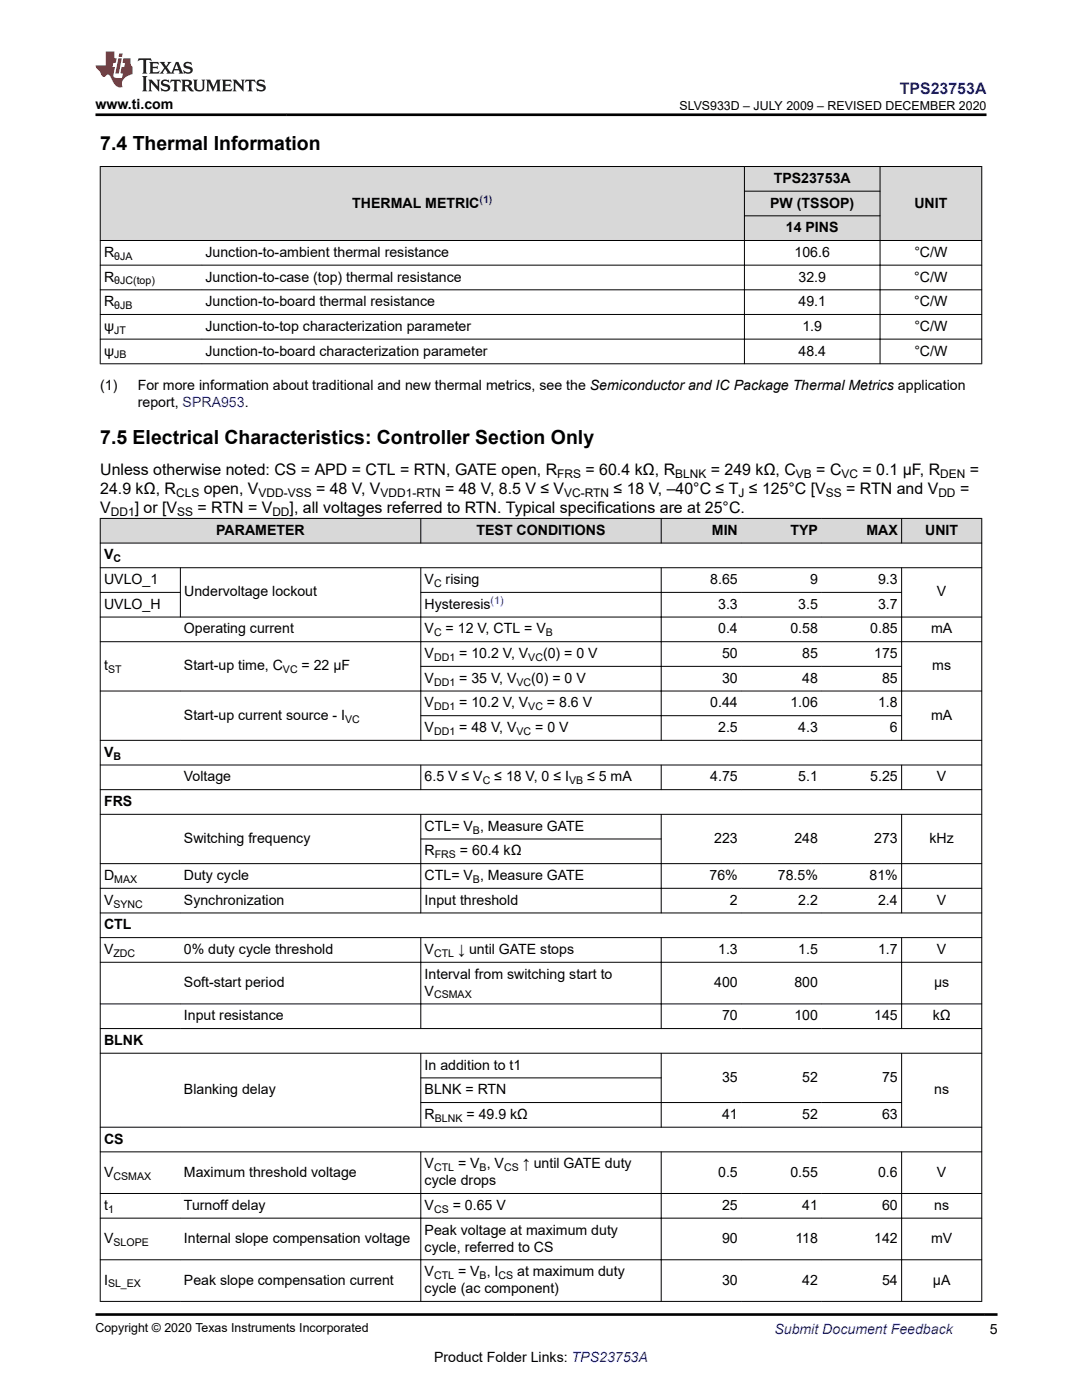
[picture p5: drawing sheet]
<svg xmlns="http://www.w3.org/2000/svg" width="216mm" height="279mm" viewBox="0 0 216 279" stroke-linecap="round" stroke-linejoin="round" font-family="sans-serif">
<defs><g id="words">
<g font-size="3.9">
<text x="20" y="29.9">7.4 Thermal Information</text>
<text x="20" y="88.6">7.5 Electrical Characteristics: Controller Section Only</text>
</g>
<text font-size="3.2" fill="#00f" x="179.6" y="18.7">TPS23753A</text>
<g font-size="3.2">
<text x="20" y="94.8">Unless otherwise noted: CS = APD = CTL = RTN, GATE open, R</text>
<text x="116.8" y="94.8">= 60.4 kΩ, R</text>
<text x="141.8" y="94.8">= 249 kΩ, C</text>
<text x="162.9" y="94.8">= C</text>
<text x="172.1" y="94.8">= 0.1 μF, R</text>
<text x="193.5" y="94.8">=</text>
<text x="20" y="98.6">24.9 kΩ, R</text>
<text x="40.7" y="98.6">open, V</text>
<text x="63.1" y="98.6">= 48 V, V</text>
<text x="88.8" y="98.6">= 48 V, 8.5 V ≤ V</text>
<text x="122.4" y="98.6">≤ 18 V, –40°C ≤ T ≤ 125°C [V</text>
<text x="168.9" y="98.6">= RTN and V</text>
<text x="191.6" y="98.6">=</text>
<text x="20" y="102.4">V</text>
<text x="26.9" y="102.4">] or [V</text>
<text x="39.4" y="102.4">= RTN = V</text>
<text x="57.8" y="102.4">], all voltages referred to RTN. Typical specifications are at 25°C.</text>
</g>
<g font-size="2.8">
<text x="19.1" y="21.8">www.ti.com</text>
<text x="70.3" y="41.4">THERMAL METRIC</text>
<text x="153.7" y="41.4">PW (TSSOP)</text>
<text x="154.4" y="36.5">TPS23753A</text>
<text x="182.5" y="41.4">UNIT</text>
<text x="156.8" y="46.3">14 PINS</text>
<text x="20.8" y="51.3">R</text>
<text x="41" y="51.3">Junction-to-ambient thermal resistance</text>
<text x="158.5" y="51.3">106.6</text>
<text x="182.4" y="51.3">°C/W</text>
<text x="20.8" y="56.2">R</text>
<text x="41" y="56.2">Junction-to-case (top) thermal resistance</text>
<text x="159.3" y="56.2">32.9</text>
<text x="182.4" y="56.2">°C/W</text>
<text x="20.8" y="61.1">R</text>
<text x="41" y="61.1">Junction-to-board thermal resistance</text>
<text x="159.3" y="61.1">49.1</text>
<text x="182.4" y="61.1">°C/W</text>
<text x="20.8" y="66">ψ</text>
<text x="20.8" y="71">ψ</text>
<text x="41" y="66">Junction-to-top characterization parameter</text>
<text x="41" y="71">Junction-to-board characterization parameter</text>
<text x="159.3" y="71">48.4</text>
<text x="160.1" y="66">1.9</text>
<text x="182.4" y="66">°C/W</text>
<text x="182.4" y="71">°C/W</text>
<text x="20" y="77.8">(1)</text>
<text x="27.5" y="77.8">For more information about traditional and new thermal metrics, see the Semiconductor and IC Package Thermal Metrics application</text>
<text x="27.5" y="81.1">report, SPRA953.</text>
<text x="43.1" y="106.7">PARAMETER</text>
<text x="95.1" y="106.7">TEST CONDITIONS</text>
<text x="142" y="106.7">MIN</text>
<text x="157.7" y="106.7">TYP</text>
<text x="172.9" y="106.7">MAX</text>
<text x="184.6" y="106.7">UNIT</text>
<text x="20.8" y="111.7">V</text>
<text x="20.8" y="116.6">UVLO_1</text>
<text x="36.8" y="119">Undervoltage lockout</text>
<text x="84.7" y="116.6">V</text>
<text x="88.9" y="116.6">rising</text>
<text x="141.7" y="116.6">8.65</text>
<text x="161.6" y="116.6">9</text>
<text x="175.2" y="116.6">9.3</text>
<text x="187" y="119">V</text>
<text x="20.8" y="121.5">UVLO_H</text>
<text x="84.7" y="121.5">Hysteresis</text>
<text x="143.3" y="121.5">3.3</text>
<text x="159.3" y="121.5">3.5</text>
<text x="175.2" y="121.5">3.7</text>
<text x="36.7" y="126.4">Operating current</text>
<text x="84.7" y="131.3">V</text>
<text x="84.7" y="126.4">V</text>
<text x="88.9" y="126.4">= 12 V, CTL = V</text>
<text x="91.6" y="131.3">= 10.2 V, V</text>
<text x="108.4" y="131.3">(0) = 0 V</text>
<text x="143.3" y="126.4">0.4</text>
<text x="144.1" y="131.3">50</text>
<text x="157.7" y="126.4">0.58</text>
<text x="160.1" y="131.3">85</text>
<text x="173.6" y="126.4">0.85</text>
<text x="174.4" y="131.3">175</text>
<text x="185.8" y="126.4">mA</text>
<text x="20.8" y="133.8">t</text>
<text x="36.7" y="133.8">Start-up time, C</text>
<text x="60.2" y="133.8">= 22 μF</text>
<text x="84.7" y="136.3">V</text>
<text x="91.6" y="136.3">= 35 V, V</text>
<text x="106" y="136.3">(0) = 0 V</text>
<text x="144.1" y="136.3">30</text>
<text x="160.1" y="136.3">48</text>
<text x="176" y="136.3">85</text>
<text x="186" y="133.8">ms</text>
<text x="36.7" y="143.6">Start-up current source - I</text>
<text x="84.7" y="141.2">V</text>
<text x="91.6" y="141.2">= 10.2 V, V</text>
<text x="109.1" y="141.2">= 8.6 V</text>
<text x="141.7" y="141.2">0.44</text>
<text x="157.7" y="141.2">1.06</text>
<text x="175.2" y="141.2">1.8</text>
<text x="185.8" y="143.6">mA</text>
<text x="84.7" y="146.1">V</text>
<text x="91.6" y="146.1">= 48 V, V</text>
<text x="106.8" y="146.1">= 0 V</text>
<text x="143.3" y="146.1">2.5</text>
<text x="159.3" y="146.1">4.3</text>
<text x="177.6" y="146.1">6</text>
<text x="20.8" y="151">V</text>
<text x="36.7" y="155.9">Voltage</text>
<text x="84.7" y="155.9">6.5 V ≤ V</text>
<text x="98.6" y="155.9">≤ 18 V, 0 ≤ I</text>
<text x="117.2" y="155.9">≤ 5 mA</text>
<text x="141.7" y="155.9">4.75</text>
<text x="159.3" y="155.9">5.1</text>
<text x="173.6" y="155.9">5.25</text>
<text x="187" y="155.9">V</text>
<text x="20.8" y="160.9">FRS</text>
<text x="84.7" y="165.8">CTL= V , Measure GATE</text>
<text x="36.7" y="168.3">Switching frequency</text>
<text x="84.7" y="170.7">R</text>
<text x="91.8" y="170.7">= 60.4 kΩ</text>
<text x="142.5" y="168.3">223</text>
<text x="158.5" y="168.3">248</text>
<text x="174.4" y="168.3">273</text>
<text x="185.5" y="168.3">kHz</text>
<text x="20.8" y="175.6">D</text>
<text x="36.7" y="175.6">Duty cycle</text>
<text x="84.7" y="175.6">CTL= V , Measure GATE</text>
<text x="141.6" y="175.6">76%</text>
<text x="155.2" y="175.6">78.5%</text>
<text x="173.5" y="175.6">81%</text>
<text x="20.8" y="185.5">CTL</text>
<text x="20.8" y="180.6">V</text>
<text x="36.7" y="180.6">Synchronization</text>
<text x="84.7" y="180.6">Input threshold</text>
<text x="145.7" y="180.6">2</text>
<text x="159.3" y="180.6">2.2</text>
<text x="175.2" y="180.6">2.4</text>
<text x="187" y="180.6">V</text>
<text x="20.8" y="190.4">V</text>
<text x="36.7" y="190.4">0% duty cycle threshold</text>
<text x="84.7" y="190.4">V</text>
<text x="91.4" y="190.4">↓ until GATE stops</text>
<text x="143.3" y="190.4">1.3</text>
<text x="159.3" y="190.4">1.5</text>
<text x="175.2" y="190.4">1.7</text>
<text x="187" y="190.4">V</text>
<text x="36.7" y="197">Soft-start period</text>
<text x="84.7" y="195.3">Interval from switching start to</text>
<text x="142.5" y="197">400</text>
<text x="158.5" y="197">800</text>
<text x="186.4" y="197">μs</text>
<text x="36.7" y="203.6">Input resistance</text>
<text x="84.7" y="198.7">V</text>
<text x="144.1" y="203.6">70</text>
<text x="158.5" y="203.6">100</text>
<text x="174.4" y="203.6">145</text>
<text x="186.1" y="203.6">kΩ</text>
<text x="20.8" y="208.5">BLNK</text>
<text x="84.7" y="213.5">In addition to t1</text>
<text x="144.1" y="215.9">35</text>
<text x="160.1" y="215.9">52</text>
<text x="176" y="215.9">75</text>
<text x="36.7" y="218.4">Blanking delay</text>
<text x="84.7" y="218.4">BLNK = RTN</text>
<text x="186.4" y="218.4">ns</text>
<text x="84.7" y="223.3">R</text>
<text x="93.1" y="223.3">= 49.9 kΩ</text>
<text x="144.1" y="223.3">41</text>
<text x="160.1" y="223.3">52</text>
<text x="176" y="223.3">63</text>
<text x="20.8" y="228.2">CS</text>
<text x="84.7" y="233.2">V</text>
<text x="91.4" y="233.2">= V , V</text>
<text x="104.3" y="233.2">↑ until GATE duty</text>
<text x="20.8" y="234.8">V</text>
<text x="36.7" y="234.8">Maximum threshold voltage</text>
<text x="84.7" y="236.5">cycle drops</text>
<text x="143.3" y="234.8">0.5</text>
<text x="157.7" y="234.8">0.55</text>
<text x="175.2" y="234.8">0.6</text>
<text x="187" y="234.8">V</text>
<text x="20.8" y="241.5">t</text>
<text x="36.7" y="241.5">Turnoff delay</text>
<text x="84.7" y="241.5">V</text>
<text x="90.3" y="241.5">= 0.65 V</text>
<text x="144.1" y="241.5">25</text>
<text x="160.1" y="241.5">41</text>
<text x="176" y="241.5">60</text>
<text x="186.4" y="241.5">ns</text>
<text x="20.8" y="248.1">V</text>
<text x="36.7" y="248.1">Internal slope compensation voltage</text>
<text x="84.7" y="246.4">Peak voltage at maximum duty</text>
<text x="84.7" y="249.8">cycle, referred to CS</text>
<text x="144.1" y="248.1">90</text>
<text x="158.7" y="248.1">118</text>
<text x="174.4" y="248.1">142</text>
<text x="185.8" y="248.1">mV</text>
<text x="20.8" y="256.4">I</text>
<text x="36.7" y="256.4">Peak slope compensation current</text>
<text x="84.7" y="254.7">V</text>
<text x="91.4" y="254.7">= V , I</text>
<text x="103.2" y="254.7">at maximum duty</text>
<text x="144.1" y="256.4">30</text>
<text x="160.1" y="256.4">42</text>
<text x="176" y="256.4">54</text>
<text x="186.2" y="256.4">μA</text>
<text x="84.7" y="258.1">cycle (ac component)</text>
<text x="197.5" y="266.1">5</text>
<text x="86.6" y="271.7">Product Folder Links: TPS23753A</text>
</g>
<text font-size="2.8" fill="#00f" x="154.5" y="266.2">Submit Document Feedback</text>
<g font-size="2.5">
<text x="135.6" y="21.9">SLVS933D – JULY 2009 – REVISED DECEMBER 2020</text>
<text x="19.1" y="265.9">Copyright © 2020 Texas Instruments Incorporated</text>
</g>
<g font-size="2.4">
<text x="111.2" y="95.4">FRS</text>
<text x="134.7" y="95.4">BLNK</text>
<text x="158.8" y="95.4">VB</text>
<text x="167.9" y="95.4">VC</text>
<text x="187.6" y="95.4">DEN</text>
<text x="35.1" y="99.2">CLS</text>
<text x="51.6" y="99.2">VDD-VSS</text>
<text x="75.9" y="99.2">VDD1-RTN</text>
<text x="112.6" y="99.2">VC-RTN</text>
<text x="147.4" y="99.2">J</text>
<text x="164.8" y="99.2">SS</text>
<text x="187.2" y="99.2">DD</text>
<text x="22.1" y="103">DD1</text>
<text x="35.4" y="103">SS</text>
<text x="54.3" y="103">DD</text>
</g>
<g font-size="2.1" fill="#00f">
<text x="95.7" y="40.5">(1)</text>
<text x="97.9" y="120.6">(1)</text>
</g>
<g font-size="2.1">
<text x="22.8" y="51.8">θJA</text>
<text x="22.8" y="56.8">θJC(top)</text>
<text x="22.8" y="61.7">θJB</text>
<text x="22.8" y="66.6">JT</text>
<text x="22.8" y="71.5">JB</text>
<text x="22.6" y="112.2">C</text>
<text x="86.6" y="117.1">C</text>
<text x="86.6" y="127">C</text>
<text x="86.6" y="131.9">DD1</text>
<text x="105.4" y="131.9">VC</text>
<text x="108.9" y="127">B</text>
<text x="21.6" y="134.4">ST</text>
<text x="56.5" y="134.4">VC</text>
<text x="86.6" y="136.8">DD1</text>
<text x="103.1" y="136.8">VC</text>
<text x="86.6" y="141.7">DD1</text>
<text x="105.4" y="141.7">VC</text>
<text x="68.8" y="144.2">VC</text>
<text x="86.6" y="146.7">DD1</text>
<text x="103.1" y="146.7">VC</text>
<text x="22.6" y="151.6">B</text>
<text x="96.3" y="156.5">C</text>
<text x="113.6" y="156.5">VB</text>
<text x="94.4" y="166.4">B</text>
<text x="86.8" y="171.3">FRS</text>
<text x="22.8" y="176.2">MAX</text>
<text x="94.4" y="176.2">B</text>
<text x="22.6" y="181.1">SYNC</text>
<text x="22.7" y="191">ZDC</text>
<text x="86.6" y="191">CTL</text>
<text x="86.6" y="199.3">CSMAX</text>
<text x="86.8" y="223.9">BLNK</text>
<text x="86.6" y="233.7">CTL</text>
<text x="95.7" y="233.7">B</text>
<text x="100.6" y="233.7">CS</text>
<text x="22.6" y="235.4">CSMAX</text>
<text x="21.6" y="242">1</text>
<text x="86.6" y="242">CS</text>
<text x="22.6" y="248.6">SLOPE</text>
<text x="21.6" y="256.9">SL_EX</text>
<text x="86.6" y="255.3">CTL</text>
<text x="95.7" y="255.3">B</text>
<text x="99.5" y="255.3">CS</text>
</g>
</g></defs>
<g fill="#d8d8d8">
<path d="M20 33.2h175.9v5h-175.9z" fill-rule="evenodd"/>
<path d="M20 38.2h175.9v4.9h-175.9z" fill-rule="evenodd"/>
<path d="M20 43.1h175.9v4.9h-175.9z" fill-rule="evenodd"/>
<path d="M20.1 33.3h128.4v14.6h-128.4z" fill-rule="evenodd"/>
<path d="M148.6 33.3h26.9v4.8h-26.9z" fill-rule="evenodd"/>
<path d="M175.7 33.3h20.1v14.6h-20.1z" fill-rule="evenodd"/>
<path d="M148.6 38.2h26.9v4.8h-26.9z" fill-rule="evenodd"/>
<path d="M148.6 43.1h26.9v4.8h-26.9z" fill-rule="evenodd"/>
</g>
<g fill="none" stroke="#000" stroke-width=".2">
<path d="M19.9 33.2h176.1M20 33.2v39.5M148.5 38.2h27.2M148.5 33.2v39.5M175.6 33.2v39.5M195.9 33.2v39.5M19.9 48h176.1M19.9 52.9h176.1M19.9 57.8h176.1M148.5 43.1h27.2M19.9 62.8h176.1M19.9 67.7h176.1"/>
<path d="M19.9 72.6h176.1"/>
</g>
<g fill="#d8d8d8">
<path d="M20 103.5h175.9v4.9h-175.9z" fill-rule="evenodd"/>
<path d="M20.1 103.5h63.8v4.8h-63.8z" fill-rule="evenodd"/>
<path d="M84 103.5h47.9v4.8h-47.9z" fill-rule="evenodd"/>
<path d="M132 103.5h15.9v4.8h-15.9z" fill-rule="evenodd"/>
<path d="M147.9 103.5h16v4.8h-16z" fill-rule="evenodd"/>
<path d="M163.9 103.5h15.9v4.8h-15.9z" fill-rule="evenodd"/>
<path d="M180 103.5h15.8v4.8h-15.8z" fill-rule="evenodd"/>
</g>
<g fill="none" stroke="#000" stroke-width=".2">
<path d="M19.9 103.5h176.1M19.9 108.4h176.1M19.9 113.3h176.1M19.9 118.2h16.2M20 103.4v156.4M36 113.2v10M83.9 118.2h96.1M84 103.4v5M84 113.2v34.6M131.9 103.4v5M131.9 113.2v34.6M179.9 103.4v5"/>
<path d="M179.9 113.2v34.6M195.9 103.4v156.4M19.9 123.1h176.1M19.9 128.1h176.1M19.9 137.9h176.1M83.9 133h96.1M19.9 147.8h176.1M19.9 152.7h176.1M19.9 157.6h176.1M83.9 142.8h96.1M84 152.6v5.1M131.9 152.6v5.1"/>
<path d="M179.9 152.6v5.1M19.9 162.5h176.1M19.9 172.4h176.1M19.9 177.3h176.1M83.9 167.4h48.1M84 162.5v19.8M131.9 162.5v19.8M179.9 162.5v19.8M19.9 182.2h176.1M19.9 187.1h176.1M19.9 192h176.1M84 187.1v18.2"/>
<path d="M131.9 187.1v18.2M179.9 187.1v18.2M19.9 200.4h176.1M19.9 205.3h176.1M19.9 210.2h176.1M83.9 215.1h48.1M84 210.1v14.9M131.9 210.1v14.9M179.9 210.1v14.9M19.9 225h176.1M19.9 229.9h176.1M19.9 238.2h176.1"/>
<path d="M84 229.8v30M131.9 229.8v30M179.9 229.8v30M180 220h-96.1M19.9 243.1h176.1M19.9 251.4h176.1M19.9 259.7h176.1"/>
</g>
<path d="M27.7 11.6l-.2 .6 .5-.2h.6v.1v2.2l-.2 .4h1l-.2-.4v-2.2v-.1h.5l.5 .2-.1-.6zM29.8 12.4l.2 .3v1.6l-.2 .4h1.9l.1-.6a1.08 1.08 0 0 1-1.3 .2v-.7h.6l.4 .2v-.7l-.4 .2h-.6v-.5l.2-.2a1 1 0 0 1 1 .3l-.1-.5zM31.8 12.4l1 1.1-1 1.2h.9l-.2-.2 .4-.8 .5 .8-.2 .2h1.6l-.2-.2 .1-.5h1l.1 .5-.1 .2h.9l-.2-.4-.8-1.9h-.5l-1 2.1-.8-1.1 .9-1h-.8l.2 .2-.5 .6-.3-.6 .1-.2zM35.2 12.8l.4 1h-.8zM36.8 12.5a.65 .65 0 0 0-.2 .7 .65 .65 0 0 0 .6 .5l.7 .1 .1 .3a.79 .79 0 0 1-.7 .4 .79 .79 0 0 1-.7-.5l.1 .7 .2-.1a.93 .93 0 0 0 1.1 0 .93 .93 0 0 0 .4-.9 1.46 1.46 0 0 0-1.2-.6l-.1-.3a1.09 1.09 0 0 1 1.2 .2l-.2-.6-.1 .1-.6-.2zM28.4 15.2l.2 .4v2.2l-.2 .4h1l-.2-.4v-2.2l.2-.4zM29.6 15.9l.2 .4v1.5l-.2 .4h.8l-.3-.4v-1.3l1.7 1.8v-2l.2-.4h-.8l.2 .2 .1 1.1-1.2-1.3zM32.3 16a.65 .65 0 0 0-.2 .8 .65 .65 0 0 0 .7 .4l.6 .2 .1 .2a.79 .79 0 0 1-.7 .4 .79 .79 0 0 1-.7-.5l.1 .7 .2-.1a.93 .93 0 0 0 1.1 .1 .93 .93 0 0 0 .4-1 1.46 1.46 0 0 0-1.2-.5l-.1-.4a1.09 1.09 0 0 1 1.2 .2l-.2-.6-.1 .1-.6-.1zM34.1 15.9l-.1 .6a.63 .63 0 0 1 .7-.3l.1 1.6-.3 .4h1l-.2-.4v-1.6a.66 .66 0 0 1 .8 .3l-.1-.6zM36.2 15.9l.2 .4v1.5l-.2 .4h.9l-.2-.2v-.7h.5l.1 .2a.79 .79 0 0 0 1.2 .6l-1-.9a.61 .61 0 0 0 .6-.6 .61 .61 0 0 0-.5-.7zM36.9 16.2h.2a.47 .47 0 0 1 .5 .1 .47 .47 0 0 1 .1 .5l-.2 .1-.6 .1zM38.5 15.9l.2 .2a2.27 2.27 0 0 0 .4 2 1.04 1.04 0 0 0 1.7-.7v-1.3l.2-.2h-.8l.2 .4v1.1a.6 .6 0 0 1-.6 .6 .6 .6 0 0 1-.6-.6v-1.1l.3-.4zM41.1 15.9l.2 .4v1.5l-.2 .4h.7l-.2-.4v-1.4l.9 1.9 .8-1.9v1.4l-.2 .4h1l-.3-.4v-1.5l.3-.4h-.8l-.7 1.5-.7-1.5zM44.3 15.9l.2 .4v1.5l-.2 .4h1.9l.1-.6a1.09 1.09 0 0 1-1.3 .2v-.7h.6l.4 .2v-.6l-.4 .2h-.6v-.6l.2-.1a1.01 1.01 0 0 1 1 .3l-.1-.6zM46.4 15.9l.3 .4v1.5l-.3 .4h.8l-.2-.4v-1.3l1.6 1.8v-2l.2-.4h-.7l.2 .2v1.1l-1.2-1.3zM49 15.9l-.1 .6a.63 .63 0 0 1 .8-.3v1.6l-.3 .4h1l-.2-.4v-1.6a.66 .66 0 0 1 .8 .3l-.1-.6zM51.4 16a.65 .65 0 0 0-.2 .8 .65 .65 0 0 0 .6 .4l.6 .2 .2 .2a.79 .79 0 0 1-.8 .4 .79 .79 0 0 1-.6-.5l.1 .7 .2-.1a.93 .93 0 0 0 1 .1 .93 .93 0 0 0 .5-1 1.46 1.46 0 0 0-1.3-.5l-.1-.4a1.09 1.09 0 0 1 1.3 .2l-.2-.6-.2 .1-.5-.1z" fill="#231f20"/>
<path d="M21.1 10.3v2.7h-2v.4l.9 1a.95 .95 0 0 0 .9 .9 .59 .59 0 0 1 .6-.4 .59 .59 0 0 1 .5 .3l.4 .8a1.59 1.59 0 0 0 2.1 1.4 1.61 1.61 0 0 1 1-2.3l1-.3-.1-1.5a1.59 1.59 0 0 1-.4-1.7h-1.4l-.2 .9h.5l-.1 .9h-.5l-.2 .9v.3l.4 .1-.2 .9h-.6a.73 .73 0 0 1-1.1-.7l.3-1.5h-.5l.2-.9h.5l.2-.9h-.5v-1.3zM23.6 11.6l-.6 3.1h.7l.6-3.1zM23.8 10.7l-.1 .6h.7l.1-.6z" fill="#ed1c24"/>
<path d="M19.1 22.9h177.8M19 262.3h180" fill="none" stroke="#000" stroke-width=".53"/>
<use href="#words"/>
</svg>
